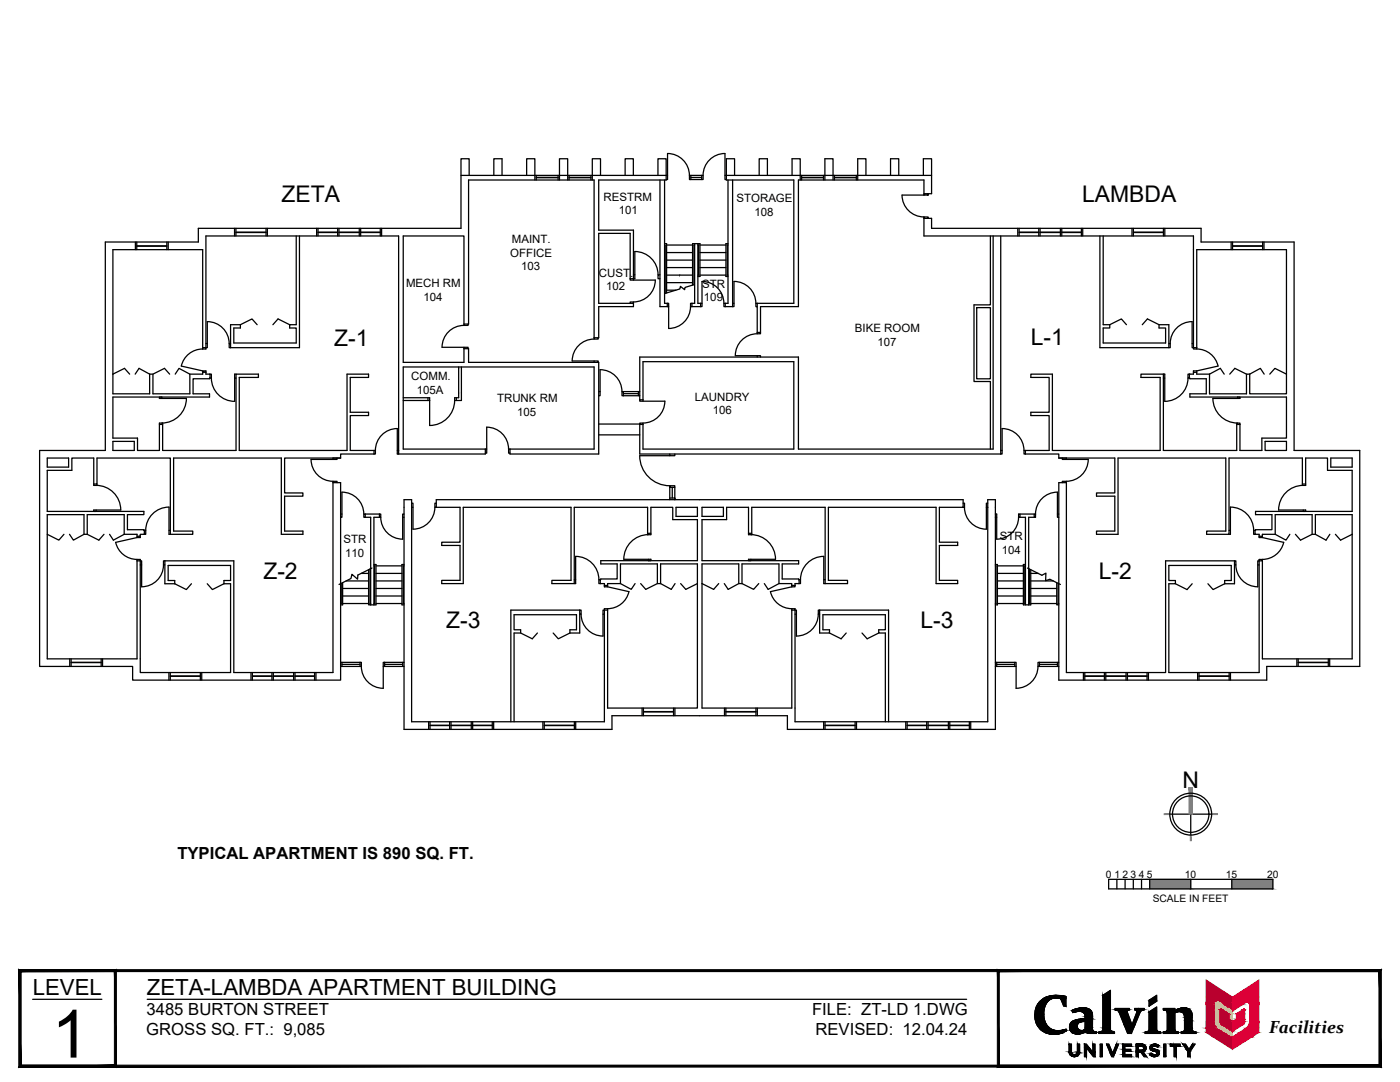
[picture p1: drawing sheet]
<svg xmlns="http://www.w3.org/2000/svg" width="279mm" height="216mm" viewBox="0 0 279 216" stroke-linecap="round" stroke-linejoin="round" font-family="sans-serif">
<defs><g id="words">
<text font-size="13.3" x="10.3" y="211">1</text>
<g font-size="4.6">
<text x="56.2" y="40.4">ZETA</text>
<text x="216" y="40.4">LAMBDA</text>
<text x="66.7" y="69">Z-1</text>
<text x="205.7" y="68.9">L-1</text>
<text x="52.6" y="115.6">Z-2</text>
<text x="219.3" y="115.6">L-2</text>
<text x="89" y="125.2">Z-3</text>
<text x="183.7" y="125.2">L-3</text>
<text x="236" y="157.1">N</text>
</g>
<g font-size="4.4">
<text x="6.5" y="198.5">LEVEL</text>
<text x="29.3" y="198.5">ZETA-LAMBDA APARTMENT BUILDING</text>
</g>
<text font-size="3.5" x="253.3" y="206.2">Facilities</text>
<g font-size="3.3">
<text x="35.4" y="171.5">TYPICAL APARTMENT IS 890 SQ. FT.</text>
<text x="29.2" y="202.5">3485 BURTON STREET</text>
<text x="162.1" y="202.5">FILE: ZT-LD 1.DWG</text>
<text x="29.2" y="206.6">GROSS SQ. FT.: 9,085</text>
<text x="162.8" y="206.6">REVISED: 12.04.24</text>
</g>
<g font-size="2.3">
<text x="120.5" y="40">RESTRM</text>
<text x="147" y="40.3">STORAGE</text>
<text x="123.5" y="42.8">101</text>
<text x="150.6" y="43">108</text>
<text x="101.8" y="51.2">OFFICE</text>
<text x="102.2" y="48.5">MAINT.</text>
<text x="104" y="54">103</text>
<text x="81" y="57.3">MECH RM</text>
<text x="119.5" y="55.2">CUST.</text>
<text x="120.9" y="57.9">102</text>
<text x="140.1" y="57.4">STR</text>
<text x="84.5" y="60">104</text>
<text x="140.5" y="60.1">109</text>
<text x="170.6" y="66.2">BIKE ROOM</text>
<text x="175.1" y="69">107</text>
<text x="82.1" y="75.9">COMM.</text>
<text x="83.2" y="78.6">105A</text>
<text x="99.2" y="80.3">TRUNK RM</text>
<text x="103.2" y="83">105</text>
<text x="138.7" y="79.9">LAUNDRY</text>
<text x="142.2" y="82.7">106</text>
<text x="199.6" y="107.7">STR</text>
<text x="68.5" y="108.4">STR</text>
<text x="68.9" y="111.1">110</text>
<text x="199.9" y="110.5">104</text>
</g>
<g font-size="2">
<text x="220.7" y="175.1">0</text>
<text x="222.4" y="175.1">1</text>
<text x="224" y="175.1">2</text>
<text x="225.6" y="175.1">3</text>
<text x="227.3" y="175.1">4</text>
<text x="228.9" y="175.1">5</text>
<text x="230" y="179.9">SCALE IN FEET</text>
<text x="236.4" y="175.1">10</text>
<text x="244.6" y="175.1">15</text>
<text x="252.9" y="175.1">20</text>
</g>
</g></defs>
<!-- layer: 0 -->
<g fill="none" stroke="#000" stroke-width=".25">
<path d="M221.3 175.5h32.7v1.9h-32.7zM222.9 175.5v1.9M224.5 175.5v1.9M226.2 175.5v1.9M227.8 175.5v1.9M229.4 175.5v1.9M233.5 162.5h8.3M237.6 162.5v4.1M237.6 175.5v1.9M245.8 175.5v1.9"/>
<circle cx="237.6" cy="162.4" r="4.2"/>
<circle cx="237.6" cy="162.4" r="3.6"/>
</g>
<g fill="#808080" stroke="#808080" stroke-width=".2">
<path d="M237.3 157.2v5.3h.7zM237.3 157.2h.7v5.3z"/>
<path d="M241.8 162.4v.1l1.1-.1zM241.8 162.5l1.1-.1v.1z"/>
<path d="M237.6 166.6l.1 1.2v-1.2zM237.6 166.6l.1 1.2h-.1z"/>
<path d="M232.3 162.5h1.2v-.1zM232.3 162.4h1.2l-1.2 .1z"/>
<path d="M245.8 175.5l8.2 1.9v-1.9zM245.8 175.5l8.2 1.9h-8.2z"/>
<path d="M229.4 175.5l8.2 1.9v-1.9zM229.4 175.5l8.2 1.9h-8.2z"/>
</g>
<!-- layer: A-WALL-FULL -->
<g fill="none" stroke="#000" stroke-width=".25">
<path d="M92 35h41.2M93.6 35v-3.3h-1.6v13.9h-52.4v2.7h-18.6v41.6h-13.1v43.1h18.6v2.7h41.5v-39.4h-1.5M98.6 35v-3.3h1.6v3.3M105.1 35v-3.3h1.6v4.2M107 35v.9M107 35.5h4.4M107 35.4h4.4M111.4 35v.9M111.7 35.9v-4.2h1.6v4.2M113.6 35v.9M113.6 35.5h4.3M113.6 35.4h4.3"/>
<path d="M117.9 35v.9M119.8 35v-3.3h-1.6v4.2M124.8 35v-3.3h1.6v3.3M131.3 35v-3.3h1.6v4.2h-13.4v10h6.9v10M131.7 35.9v25.3h1.7M132.6 35.9v24.6h.6M137.6 35a4.3 4.3 0 0 0-4.4-4.4v5.2h-.3M137.9 35h2.1v.8h-2.1zM137.9 35h-.3v.8h.3M137.9 35.4h2.1M140 35h.3v.8h-.3M140.3 35a4.3 4.3 0 0 1 4.4-4.4v5.2h.3"/>
<path d="M144.7 35h41.2M145.3 35.9v24.6h-.6M146.2 35.9v25.3M146.6 35v-3.3h-1.6v4.2h13.4v24.6h-7.3M151.5 35v-3.3h1.7v3.3M158.1 35v-3.3h1.6v4.2M160 35.5h4.3M160 35.4h4.3M160 35v.9M164.3 35v.9M164.6 35.9v-4.2h1.7v4.2M166.5 35.5h4.4"/>
<path d="M166.5 35.4h4.4M166.5 35v.9M170.9 35v.9M172.8 35v-3.3h-1.6v4.2M177.7 35v-3.3h1.7v3.3M184.3 35v-3.3h1.6v7h-.7M184.4 38.7h.8v.2h-.8zM27 48.3v1.5M27.3 49.1h6M27.3 48.3v1.5M33.3 48.3v1.5M33.6 48.3v1.5"/>
<path d="M46.8 45.6v1.5M47.1 46.4h6M47.1 46.3h6M47.1 45.6v1.5M53.1 45.6v1.5M53.4 45.6v1.5M59.1 47.1v17.7h-1.3v.6h1.3v3h-12.4v-3h1.3v-.6M59.8 47.1v22.3h-13.8M63.2 45.6v1.5M63.5 46.4h3.9M63.5 46.3h3.9M63.5 45.6v1.5"/>
<path d="M67.4 45.6v1.5M67.6 46.4h4.1M67.6 46.3h4.1M67.6 45.6v1.5M71.7 45.6v1.5M72 46.4h3.9M72 46.3h3.9M72 45.6v1.5M75.9 45.6v1.5M76.2 45.6v1.5M125.8 55.6v.3h5a4.4 4.4 0 0 1-4.4 4.4M125.8 55.6v-9h-6.3v13.9h6.9"/>
<path d="M126.4 54.8h.3M131.3 54.8a4.6 4.6 0 0 0-4.6-4.6v5.4h-.9M131.7 54.8h-.4v.8h.4M132.6 48.9h.2v9.6M132.6 48.6h.4v9.9M133 48.9h5.2M133 50.4h5.2M133 51.9h5.2M133 53.4h5.2M133 54.9h5.2M133 56.4h5.2M133 57.9h1.9"/>
<path d="M138.6 56.8l-1.9 .6-.1 .4-.8-.7-.1 .6-3 .9M138.6 48.6v11.9h-.5M138.6 48.9h-.1v7.9M139.3 48.6v11.9h.8M139.3 55.2h.4v-6.6h-1.5v8.3M139.3 48.9h.1v6h-.1M139.7 48.9h5.2M139.7 50.4h5.2M139.7 51.9h5.2M139.7 53.4h5.2M139.7 54.9h5.2M145.3 48.6h-.4v6.6h.4"/>
<path d="M145.3 48.9h-.1v6h.1M185.2 43.6h-.8v-.3h.8v.3h.7v2h53.8v2.7h18.6v41.6h13.1v43.1h-18.6v2.7h-41.5v-39.4h1.5M197.7 47.1v13.7h-3.3v15.3h3.3v13.5M198.2 47.1v42.5h-38.9v-18.4h-31.6v8.6M199.7 47.1v43.5M203.1 45.6v1.5M203.4 46.4h3.9M203.4 46.3h3.9M203.4 45.6v1.5M207.3 45.6v1.5M207.6 46.4h4M207.6 46.3h4"/>
<path d="M207.6 45.6v1.5M211.6 45.6v1.5M211.9 46.4h3.9M211.9 46.3h3.9M211.9 45.6v1.5M215.8 45.6v1.5M216.1 45.6v1.5M219.5 47.1v22.3h13.8v-4.6h-2l-2.3-1.2-1 1.2M220.2 47.1v17.7h1.3l2.3-1.2 1 1.2M225.9 45.6v1.5M226.2 46.4h6M226.2 46.3h6"/>
<path d="M226.2 45.6v1.5M232.2 45.6v1.5M232.5 45.6v1.5M245.7 48.3v1.5M246 49.1h6M246 48.3v1.5M252 48.3v1.5M252.3 48.3v1.5M22.5 74.7l2.3-1.2 1.1 1.2M27 74.7l.7-1.2 2.2 1.2M29.9 74.7h.6l2.3-1.2 1.1 1.2M30.5 74.7v3.9h7.4v-3.9l-2.2-1.2-.7 1.2"/>
<path d="M32.3 79.5v-.3h-.5v.3h5.4a4.9 4.9 0 0 1-4.9 4.9M40.4 69.6a4.4 4.4 0 0 0-4.2 3.4l4.2 1M40.4 69.4h.7v.2h-.7zM40.4 69.4v-19.6h-17.9v28.8h7.4v-3.9M40.4 74.3v.4h-2.5M41.1 74.3h-.7v-.3h.7v.7h.8l-.1 .9h-3.3v3h3.3v.6h-19.3v8.2h4.9v2.5h4.4v-5.2M41.1 68.5h.3M41.9 74.7h.3v.7h-.3M45.7 68.5a4.4 4.4 0 0 0-4.3-4.3v5.2h-.3v-22.3h38.5v43.5M46 68.5h-.3v.9h.3M46.8 75.4h.3M47.1 74.7h-.3v5.4a4.6 4.6 0 0 1-4.6-4.7"/>
<path d="M48 64.8l2.3-1.2 1 1.2M48 64.8h-2v4.6M54.5 64.8l1-1.2 2.3 1.2M80.5 79.9h5.2M80.5 79.4h5.2v5.5M85.4 79.4v.5M90.7 79.9a5 5 0 0 1-5 5M91.1 79.4v.5M91.5 73.2v6.2h-.8v.5M92.1 73.2v6.7h-1.4M92.6 64.9a4.4 4.4 0 0 0-4.4 4.4h5.2v.3M92.6 64.7v-17.6h-12.1v25.2h12.1v-3"/>
<path d="M92.6 64.7v.2h.8v-.2M92.6 69.6h.9v2.7h26v18.3h-17.7v-1M92.6 64.7h.9v-28.8h25.1v31.5M118.6 67.7a4.4 4.4 0 0 0-4.4 4.3h5.2v.3M118.6 67.4v.3h.8v-.3M118.6 72v.3M119.5 78.1h.3M119.8 73.8a4.4 4.4 0 0 1 4.3 4.3M119.8 73.8v5.2h-.3M124.4 78.1h-.3v.9h.3M124.4 79h3.3M124.4 78.5h3"/>
<path d="M125.8 60.5v-.2h.6v.2M126.4 60.5v.7h-6.9v6.2h-.9M127.4 78.1v.9M127.7 79.8v.3h5M127.7 78.1h-3.3v.9M127.7 79.8h.6M133.2 60.5h.2v5a4.4 4.4 0 0 0 4.4-4.3M133.2 60.5v.7M138.1 60.5h-.3v.7h.3M138.1 61.2h1.7M138.1 60.5v.7M139.8 60.5v.7"/>
<path d="M144.5 60.5a4.3 4.3 0 0 0-4.4-4.3v5h-.3M144.7 60.5h-.2v.7h.2M144.7 61.2h1.5M144.7 60.5v.7M146.2 60.5h.3M150.8 60.5a4.3 4.3 0 0 0-4.3-4.3v5h-.3M151.1 66.6a4.3 4.3 0 0 0-4.3 4.4h5v.2M151.1 60.5h-.2v.7h.2v5.1M151.1 66.3h.7v-5.1h7.5v-25.3h25.1v3h-4.4a4.3 4.3 0 0 0 4.4 4.4v3.8h53.8v22.3M151.1 66.3v.3h.7v-.3M151.1 60.5v.7M151.1 71v.2"/>
<path d="M194.9 61.4h2.8v14.2h-2.8zM221.5 64.8v.6h-1.3v3h12.4v-3h-1.3v-.6M232.2 74.7v15.2h14.6v-5.2h.7M232.2 74.7h-4.5v.6h3.8v14.6h-21.5v-15.2h-4.3v.6h3.7v7h-3.7v.6h3.7v7h-4.8M232.2 74.7h.3v5.4a4.6 4.6 0 0 0 4.6-4.7M232.2 75.4h.3M233.3 68.5h.2v.9h-.2M233.5 68.5a4.4 4.4 0 0 1 4.4-4.3v5.2h.3M237.4 75.4l.1 .2h3.2v3h-3.2v.6h19.2v8.2h-4.9v2.5h-4.3v-5.2M237.4 74.7h.8v-.4h.6v.4h2.6M237.4 74.7h-.3v.7h.3M237.4 74.7v.7"/>
<path d="M237.9 68.5h.3M238.2 69.4v.2h.6v-.2M238.2 69.4h.6M238.8 69.6a4.4 4.4 0 0 1 4.3 3.4l-4.3 1M238.8 69.4v-19.6h17.9v24.9M238.8 74h-.6v.3M238.8 74v.3M241.4 74.7v3.9h7.4v-3.9h.6M241.4 74.7l2.1-1.2 .8 1.2M245.4 74.7l1-1.2 2.4 1.2M247 79.5v-.3h.5v.3h-5.4a4.9 4.9 0 0 0 4.9 4.9M249.4 74.7l2.1-1.2 .8 1.2"/>
<path d="M249.4 74.7v3.9h7.3v-3.9M253.4 74.7l1-1.2 2.3 1.2M9.4 91.4h4.3v1.8h-4.3zM18.7 96.6h.7v-5.2h14.6v15.2M19.2 96.8a4.9 4.9 0 0 1 4.9 5h-5.4v.2M19.4 96.6v.3h-.7v-5.5h-4.4v2.5h-4.9v8.1h19.3v.7h-3.3v3h3.3l.1 .9h-.8v.4h-.7v.3h.7v-.3M22.5 88.1h4.3v1.8h-4.3zM31.8 84.4h.7v.3h-.7zM32.5 84.7v5.2h14.6v-15.2h4.5v.6h-3.8v14.6h21.5v-15.2h4.3v.6h-3.7v7h3.7v.6h-3.7v7h4.7M66.5 96.3v-.3h.8v.3M66.5 96.3v37.9h-19.8v-22.3h-13.8M67.3 91.4v.3h-5.2a4.4 4.4 0 0 0 4.3 4.3"/>
<path d="M68 91.4h-11.2v7h3.7v.6h-3.7v7h3.7v.6h-4.4v-15.2h-21.5v14.6h3.9v.6h-4.5M68 91.4h-1.5v.3M74.6 90.6h-6.6v.8M74.6 89.9h.3v.7h-.3M74.6 89.9v.7M79.3 89.9h.3M96.9 89.6v1h-17.6v-5.1a4.4 4.4 0 0 0-4.4 4.4M97.1 89.6h-16.6v-16.4h38.1v16.4h-16.8M101.5 89.6a4.4 4.4 0 0 0-4.4-4.4v5.2h-.2M101.8 89.6h-.3v.8h.3M119.5 84.6h8.2M119.5 86.8h8.2"/>
<path d="M127.7 90.9a6 6 0 0 0 6 6M127.7 84.7v5.9h72M127.7 84.7v-.3h.6v.3M127.7 84.7h.6M127.7 90.9h6M128.3 80.1v-7.9h30.1v17.4h-30.1v-4.9M132.7 80a4.4 4.4 0 0 1-4.4 4.4M133.7 90.6v.3h1v-.3M133.7 97.3v-.4h1v.4h-1v2.4M134.2 97.3v2.1M134.7 97.3v2.4v-.3h-1M199.7 89.9h.3"/>
<path d="M204.4 89.9a4.4 4.4 0 0 0-4.4-4.4v5.1h-.3M204.6 90.6h6.7v.8h11.2v7h-3.7v.6h3.7v7h-3.7v.6h4.3v-15.2h21.5v14.6h-3.8v.6h4.5v-15.2h14.6v5.2M204.6 89.9h-.2v.7h.2M204.6 89.9v.7M212 91.4v.3h5.2a4.4 4.4 0 0 1-4.4 4.3M212 96.3v-.3h.8v.3M212.8 96.3v37.9h19.8v-22.3h13.8M212.8 91.4v.3M246.8 84.7v-.3h.7v.3M252.5 88.1h4.2v1.8h-4.2zM259.9 96.6h.7v.3h-.7zM260.1 96.8a4.9 4.9 0 0 0-4.9 5h5.4v.2h-.5v-.2"/>
<path d="M260.6 96.6v-5.2h4.3v2.5h5v8.1h-19.3v.7h3.2v3h-3.2l-.1 .9h.8v.7h.6v-.3h-.6M265.6 91.4h4.3v1.8h-4.3zM9.4 106.6l2.3 1.2 1.1-1.2M13.9 106.6l.7 1.2 2.2-1.2M16.8 106.6v-3.9h-7.4v28.8h17.9v-19.6M16.8 106.6h.6M17.4 106.6v-3.9h7.4v3.9M17.4 106.6l2.3 1.2 1.1-1.2M19.2 101.8v.2M21.9 106.6l.7 1.2 2.2-1.2M24.8 106.6h2.5v.4M27.3 111.9v-.3h.7v22.6h18v-17.7h-1.3"/>
<path d="M27.3 107.3l-4.2 .9a4.4 4.4 0 0 0 4.2 3.4M27.3 111.9h1v5.2M28 112.7h.3M28.8 105.8h.3v.8h-.3M29.1 105.8a4.6 4.6 0 0 1 4.6-4.6v5.4h.3M32.6 112.7a4.4 4.4 0 0 1-4.3 4.4M32.9 111.9h-.3v.8h.3M32.9 111.9v4.6h2M33.7 105.8h.3M34.9 116.5l2.3 1.1 1-1.1M34.9 116.5v-.7h-1.3v-3h12.4v3h-1.3v.7M41.4 116.5l1 1.1 2.3-1.1"/>
<path d="M68 102.6h.2M68.1 116.4v4h-.1M68.4 116.3v4.4h-.4M68.4 118.9h5.2M68.4 117.4h5.2M69.1 115.9h4.5M72.1 114.4h1.5M72.6 102.6a4.4 4.4 0 0 0-4.4-4.4v5h-.2M72.9 102.6h-.3v.6h.3M72.9 103.2h1.1v17.5M72.9 102.6h2.8M72.9 102.6v.6"/>
<path d="M73.6 113.7v7h.4M73.8 113.5v6.9h.2M74.2 113.3l-2.8 1.4v.9l-1.2-1-.2 .8-2.3 1.2M74.6 112.6h.4v8.1h-1M74.6 112.9h.2v7.5h-.2M75 118.9h5.2M75 117.4h5.2M75 115.9h5.2M75 114.4h5.2M75 112.9h5.2M75.7 102.6h.3v.6h-.3M75.7 103.2h-1.1v17.5"/>
<path d="M75.7 102.6v.6M80.4 103.2h.2M80.6 102.6h-.2v5a4.4 4.4 0 0 1-4.4-4.4M80.6 112.6h-.4v8.1h.4M80.6 112.9h-.1v7.5h.1M82.1 100.4h.3v5.2a4.4 4.4 0 0 0 4.4-4.4M82.1 101.2h.3M87.1 101.2h4.7v7h-3.6v.6h3.6v7h-3.6v.6h4.3v-15.2h21.5v14.6h-3.9v.6h4.5v-15.2h14.6v5.2M87.1 101.2v-1.5h105.1v1.5h-4.7v7h3.6v.6h-3.6v7h3.6v.6h-4.3v-15.2h-21.5v14.6h3.8v.6h-4.7v-5.4a4.6 4.6 0 0 0-4.6 4.7M87.1 100.4h-.3v.8h.3M114.6 115.7h.3M114.9 111a4.6 4.6 0 0 1 4.6 4.7"/>
<path d="M114.9 111v5.4h-.3M119.8 115.7h-.3v.7h.3M121.3 117.1l4.2 .9a4.4 4.4 0 0 1-4.2 3.5M123.8 116.4h-2.5v.4M126.7 116.4l-.7 1.2-2.2-1.2v-3.9h7.4v3.9M127.9 116.4l1 1.2 2.3-1.2h.6M129.2 106.4h.7v.3h-.7zM129.4 106.7a4.9 4.9 0 0 0-4.9 4.9h5.4v.3h-.5v-.3M129.9 106.4v-5.2h4.4v2.5h4.9v8.2h-19.3v.6h3.3v3h-3.3l-.1 .9h.8v.7h.7v-.3h-.7M131.8 116.4v-3.9h7.4v3.9M131.8 116.4l2.2 1.2 .7-1.2M134.9 101.2h4.3v1.8h-4.3z"/>
<path d="M135.8 116.4l1.1 1.2 2.3-1.2M139.2 116.4v24.9h-17.9v-19.6M140.1 101.2h4.3v1.8h-4.3zM140.1 116.4l2.3 1.2 1-1.2M144.5 116.4l.8 1.2 2.1-1.2M148.1 116.4h-.7v-3.9h-7.3v28.8h17.9v-19.8h.7v.2h-.7M148.1 116.4v-3.9h7.4v3.9h2.5v.4M148.1 116.4l2.3 1.2 1-1.2M149.4 106.4v-5.2h-4.4v2.5h-4.9v8.2h19.3v.6h-3.3v3h3.3l.1 .9h-.8v.4M149.4 106.4h.6v.3h-.6zM149.9 106.7a4.9 4.9 0 0 1 4.9 4.9h-5.4v.3h.5v-.3M150 106.4v-5.2h14.7v15.2"/>
<path d="M152.5 116.4l.8 1.2 2.2-1.2M158 117.1l-4.2 .9a4.4 4.4 0 0 0 4.2 3.5M158 116.8v.3M158 116.8h.7M158.7 116.8v.3h-.7M159.5 115.7h.3v.7h-.3M164.4 115.7h.3M192.2 100.4h.3v.8h-.3M196.9 101.2h.2M197.1 100.4h-.2v5.2a4.4 4.4 0 0 1-4.4-4.4M198.6 102.6h.3v5a4.4 4.4 0 0 0 4.4-4.4M198.6 112.6h.5v8.1h-.5"/>
<path d="M198.6 103.2h.3M198.6 112.9h.2v7.5h-.2M199.1 118.9h5.1M199.1 117.4h5.1M199.1 115.9h5.1M199.1 114.4h5.1M199.1 112.9h5.1M203.3 102.6h.3v.6h-.3zM203.6 103.2h1v17.5M203.6 102.6h2.8M204.6 112.6h-.4v8.1h1.1M204.6 112.9h-.1v7.5h.1"/>
<path d="M205.1 113.3l2.8 1.5 .8-.4v1.5l.8-.3 2.1 1M205.4 113.5v6.9h-.1M205.7 113.7v7h-.4M205.7 118.9h5.2M205.7 117.4h5.2M205.7 115.9h4.5M205.7 114.4h1.5M206.4 102.6h.3v.6h-.3zM206.4 103.2h-1.1v17.5M206.7 102.6a4.4 4.4 0 0 1 4.3-4.4v5h.3M210.9 116.3v4.4h.4M211 102.6h.3"/>
<path d="M211.2 116.4v4h.1M234.6 116.5l2.3 1.1 1-1.1M241.1 116.5l1 1.1 2.3-1.1M245.3 105.8h.3M246.4 111.9h.2v.8h-.2M246.4 111.9v4.6h-2M246.6 112.7a4.4 4.4 0 0 0 4.4 4.4v-5.2h.3v22.3h-18v-17.7h1.3v-.7h-1.3v-3h12.4v3h-1.3v.7M250.2 105.8a4.6 4.6 0 0 0-4.6-4.6v5.4h-.3M250.5 105.8h-.3v.8h.3M251 112.7h.3M251.3 111.6h.6v.3h-.6zM251.9 107.3l4.3 .9a4.4 4.4 0 0 1-4.3 3.4"/>
<path d="M254.5 106.6h-2.6v.4M257.4 106.6l-.8 1.2-2.1-1.2v-3.9h7.4v3.9M258.5 106.6l1 1.2 2.4-1.2h.6M262.5 106.6v-3.9h7.4v28.8h-18v-19.6M262.5 106.6l2.1 1.2 .8-1.2M266.5 106.6l1 1.2 2.4-1.2M13.9 131.5v1.5M14.2 132.2h6M14.2 131.5v1.5M20.2 131.5v1.5M20.5 131.5v1.5M33.7 134.2v1.5"/>
<path d="M34 134.2v1.5M34 134.9h6M40 134.2v1.5M40.3 134.2v1.5M50.1 134.2v1.5M50.4 134.2v1.5M50.4 134.9h3.9M54.3 134.2v1.5M54.5 134.9h4.1M54.5 134.2v1.5M58.6 134.2v1.5M58.9 134.9h3.9"/>
<path d="M58.9 134.2v1.5M62.8 134.2v1.5M63.1 134.2v1.5M68 133h3.9M68 132.2h3.9M68.2 132.2v.8M68.2 132.6h3.7M68.4 120.4h5.2M71.9 132.2h.2v.8h-.2M71.9 132.2v.8M75 120.4h5.2M76.5 133h4.1"/>
<path d="M76.8 132.2h-.3v5.2a4.4 4.4 0 0 1-4.4-4.4M76.8 132.2h3.8M76.8 132.2v.8M76.8 132.6h3.6M80.4 132.2v.8M103.9 126.3l2.3 1.2 1.1-1.2M110.4 126.3l1 1.2 2.3-1.2M113.7 126.3v-.6h1.4v-3h-12.5v3h1.3v.6h-1.3v17.7M115.7 121.7h.3v.9h-.3M115.7 121.7h-13.8v22.3M115.7 121.7v4.6h-2M116 122.5a4.4 4.4 0 0 0 4.3 4.4v-5.2h.3v22.3h-38.5v-44.3h-1.5v45.8h41.5v-2.7h35v2.7h41.5v-45.8h-1.5v44.3h-38.4v-22.3h.2v5.2a4.4 4.4 0 0 0 4.4-4.4"/>
<path d="M120.3 122.6h.3M120.6 121.5h.7v.2h-.7zM158.7 122.6h.2M163.6 121.7v4.6h1.9v-.6h-1.3v-3h12.5v3h-1.3v.6h1.3v17.7M163.6 121.7h-.3v.9h.3M163.6 121.7h13.7v22.3M165.5 126.3l2.4 1.2 1-1.2M172 126.3l1.1 1.2 2.3-1.2M198.6 132.2h3.9v.8M198.6 133h4.2M198.9 132.6h3.6M198.9 132.2v.8"/>
<path d="M199.1 120.4h5.1M202.5 132.2h.3v5.2a4.4 4.4 0 0 0 4.3-4.4M205.7 120.4h5.2M207.4 132.2h-.2v.8h.2M207.4 133h3.9M207.4 132.2h3.9M207.4 132.6h3.6M207.4 132.2v.8M211 132.2v.8M216.2 134.2v1.5M216.5 134.9h3.9M216.5 134.2v1.5"/>
<path d="M220.4 134.2v1.5M220.7 134.9h4M220.7 134.2v1.5M224.7 134.2v1.5M225 134.9h3.9M225 134.2v1.5M228.9 134.2v1.5M229.2 134.2v1.5M239 134.2v1.5M239.3 134.9h6M239.3 134.2v1.5M245.3 134.2v1.5"/>
<path d="M245.6 134.2v1.5M258.8 131.5v1.5M259.1 132.2h6M259.1 131.5v1.5M265.1 131.5v1.5M265.4 131.5v1.5M85.5 144v1.5M85.8 144.7h3.9M85.8 144.8h3.9M85.8 144v1.5M89.7 144v1.5M90 144.7h4.1"/>
<path d="M90 144.8h4.1M90 144v1.5M94.1 144v1.5M94.3 144.7h3.9M94.3 144.8h3.9M94.3 144v1.5M98.2 144v1.5M98.5 144v1.5M108.3 144v1.5M108.6 144.7h6M108.6 144.8h6M108.6 144v1.5"/>
<path d="M114.6 144v1.5M114.9 144v1.5M128.1 141.3v1.5M128.4 142h6M128.4 141.3v1.5M134.4 141.3v1.5M134.7 141.3v1.5M144.6 141.3v1.5M144.9 142h6M144.9 141.3v1.5M150.9 141.3v1.5M151.1 141.3v1.5"/>
<path d="M164.4 144v1.5M164.7 144.7h6M164.7 144.8h6M164.7 144v1.5M170.7 144v1.5M170.9 144v1.5M180.8 144v1.5M181 144.7h3.9M181 144.8h3.9M181 144v1.5M184.9 144v1.5M185.2 144.7h4.1"/>
<path d="M185.2 144.8h4.1M185.2 144v1.5M189.3 144v1.5M189.5 144.7h4M189.5 144.8h4M189.5 144v1.5M193.5 144v1.5M193.7 144v1.5"/>
</g>
<!-- layer: A-TITL -->
<g fill="#000" stroke="#000" stroke-width=".2">
<path d="M210.5 198.6h.3zM220.1 198.6l1.5-1v1zM229.3 199.6h1.5v.2zM229.3 199.6l1.5-1v1zM210 206.4h.8zM212.5 205.5h.3zM214.1 202h.2zM214.2 210.8h.5zM214.8 210.4h.5zM214.9 206.3h.5zM216 201.9h1.9zM216 201.1h.4z"/>
<path d="M216.7 206h2.1zM220 205.7h1.7zM220.1 205.6h1.5zM229.2 205.8h1.7zM229.2 205.7h1.7zM230.3 208.4h.4zM230.8 210h.5zM229.3 201.9l1.5-1v1zM234.5 201.7h3.1zM236.2 201.1h.3z"/>
<path d="M207.5 199.9l1.5 .1 .1-.1zM207.5 199.9l1.5 .1h-1.6z"/>
<path d="M207.6 199.8h1.5zM207.5 199.9h1.6z"/>
<path d="M207.7 199.7l1.4 .1 .2-.1zM207.7 199.7l1.4 .1h-1.5z"/>
<path d="M207.8 199.6h1.5zM207.7 199.7h1.6z"/>
<path d="M208 199.5l1.3 .1 .2-.1zM207.8 199.6l.2-.1 1.3 .1z"/>
<path d="M208 199.4h1.6zM208 199.5h1.5z"/>
<path d="M208.1 199.3h1.7zM208 199.4h1.6z"/>
<path d="M208.3 199.2l1.5 .1 .2-.1zM208.1 199.3l.2-.1 1.5 .1z"/>
<path d="M208.3 199.2h1.8zM208.3 199.2h1.7z"/>
<path d="M208.4 199.2h1.9zM208.3 199.2h1.8z"/>
<path d="M208.5 199.1h2zM208.4 199.2h1.9z"/>
<path d="M208.5 199.1h2.3zM208.5 199.1h2.3z"/>
<path d="M208.5 199.1h2.3zM208.5 199.1h2z"/>
<path d="M210.8 199.1h1.9zM210.8 199.1h1.9z"/>
<path d="M210.5 198.6h.8zM210.2 198.6h1.1z"/>
<path d="M210.2 198.6h1.1zM210.2 198.6h1.1z"/>
<path d="M210.2 198.6l1.5 .1zM210 198.7h1.7z"/>
<path d="M210 198.7h1.8zM209.9 198.7h1.9z"/>
<path d="M209.9 198.7h2.3zM209.6 198.7h2.6z"/>
<path d="M209.6 198.7l2.8 .1zM209.5 198.8h2.9z"/>
<path d="M209.5 198.8h3.2zM209.2 198.8h3.5z"/>
<path d="M209.2 198.8l3.5 .1zM209.1 198.9h3.6z"/>
<path d="M209.1 198.9h3.6zM209.1 198.9h3.6z"/>
<path d="M209.1 198.9l3.6 .1zM208.8 199h3.9z"/>
<path d="M208.8 199l3.9 .1v-.1zM208.6 199.1l.2-.1 3.9 .1z"/>
<path d="M208.6 199.1h4.1zM208.5 199.1h4.2z"/>
<path d="M210.8 199.1l1.9 .1zM210.8 199.1l1.9 .1z"/>
<path d="M211.1 199.2h1.6zM211.1 199.2h1.6z"/>
<path d="M211.4 199.2l1.3 .1zM211.4 199.2l1.3 .1z"/>
<path d="M211.7 199.3l1 1.5v-1.5zM211.7 199.3l1 1.5h-.4z"/>
<path d="M220.1 198.6l1.5 6.3v-6.3zM220.1 198.6l1.5 6.3h-1.5z"/>
<path d="M229.3 199.6v.2h1.5zM229.3 199.8h1.5l-1.5 1z"/>
<path d="M3.8 212.9l271.4-.4h-271zM3.8 212.9l271.4-.4 .4 .4zM275.2 193.9v18.6l.4 .4zM275.2 193.9l.4-.4v19.4zM4.2 193.9h271l.4-.4zM3.8 193.5h271.8l-271.4 .4zM3.8 193.5l.4 19v-18.6zM3.8 193.5l.4 19-.4 .4z"/>
<path d="M3.8 212.9l19-.4h-18.6zM3.8 212.9l19-.4 .4 .4zM22.8 193.9v18.6l.4 .4zM22.8 193.9l.4-.4v19.4zM4.2 193.9h18.6l.4-.4zM3.8 193.5h19.4l-19 .4zM3.8 193.5l.4 19v-18.6zM3.8 193.5l.4 19-.4 .4z"/>
<path d="M199.4 212.5l-.4 .4 76.2-.4zM199 212.9l76.2-.4 .4 .4zM275.2 193.9v18.6l.4 .4zM275.2 193.9l.4-.4v19.4zM199.4 193.9h75.8l.4-.4zM199 193.5h76.6l-76.2 .4zM199 193.5l.4 19v-18.6zM199 193.5l.4 19-.4 .4z"/>
<path d="M206.6 201.9l1.7 .2v-.2zM206.6 201.9l1.7 .2h-1.7z"/>
<path d="M206.6 202.1l1.7 .2v-.2zM206.6 202.1l1.7 .2h-1.8z"/>
<path d="M206.5 202.3l1.8 .2v-.2zM206.5 202.3l1.8 .2h-1.8z"/>
<path d="M206.5 202.5l1.8 .1v-.1zM206.5 202.5l1.8 .1h-1.8z"/>
<path d="M206.5 202.6l1.8 .3v-.3zM206.5 202.6l1.8 .3h-1.8z"/>
<path d="M206.5 202.9l1.9 .1-.1-.1zM206.5 202.9l1.9 .1h-1.9z"/>
<path d="M206.6 201.7l1.7 .2v-.2zM206.6 201.7l1.7 .2h-1.7z"/>
<path d="M206.5 203l1.9 .2v-.2zM206.5 203l1.9 .2h-1.8z"/>
<path d="M206.6 201.5l1.7 .2 .1-.2zM206.6 201.5l1.7 .2h-1.7z"/>
<path d="M206.7 201.4h1.7zM206.7 201.4l1.7 .1z"/>
<path d="M206.6 203.2l1.8 .2v-.2zM206.6 203.2l1.8 .2h-1.8z"/>
<path d="M206.6 203.4l1.9 .2-.1-.2zM206.6 203.4l1.9 .2h-1.8z"/>
<path d="M206.7 201.2l1.7 .2v-.2zM206.7 201.2l1.7 .2h-1.7z"/>
<path d="M206.8 201.1h1.6zM206.8 201.1l1.6 .1z"/>
<path d="M206.7 203.6l1.8 .2v-.2zM206.7 203.6l1.8 .2h-1.8z"/>
<path d="M206.8 200.9l1.6 .2 .1-.2zM206.8 200.9l1.6 .2h-1.6z"/>
<path d="M206.7 203.8l1.9 .1-.1-.1zM206.7 203.8l1.9 .1h-1.9z"/>
<path d="M206.9 200.8l1.6 .1v-.1zM206.9 200.8l1.6 .1h-1.7z"/>
<path d="M206.7 203.9l2 .2-.1-.2zM206.7 203.9l2 .2h-1.9z"/>
<path d="M207 200.6l1.5 .2 .1-.2zM207 200.6l1.5 .2h-1.6z"/>
<path d="M207 200.5h1.7zM207 200.5l1.6 .1z"/>
<path d="M206.8 204.1l1.9 .1zM206.8 204.1l1.9 .1z"/>
<path d="M206.8 204.2l2 .1-.1-.1zM206.8 204.2l2 .1h-1.9z"/>
<path d="M207.2 200.3l1.5 .2 .1-.2zM207.2 200.3l1.5 .2h-1.7z"/>
<path d="M206.9 204.3l2 .2-.1-.2zM206.9 204.3l2 .2h-1.9z"/>
<path d="M207.2 200.3h1.6zM207.2 200.3h1.6z"/>
<path d="M207 204.5l1.9 .1zM207 204.5l1.9 .1z"/>
<path d="M207 204.6l2.1 .2-.2-.2zM207 204.6l2.1 .2h-2z"/>
<path d="M207.3 200.1l1.5 .2 .1-.2zM207.3 200.1l1.5 .2h-1.6z"/>
<path d="M207.4 200h1.6zM207.4 200l1.5 .1z"/>
<path d="M207.1 204.8h2zM207.1 204.8h2z"/>
<path d="M207.1 204.8l2.2 .2-.2-.2zM207.1 204.8l2.2 .2h-2z"/>
<path d="M207.3 205l2.1 .1zM207.3 205l2.1 .1z"/>
<path d="M207.4 205.1l2.1 .1zM207.4 205.1l2.1 .1z"/>
<path d="M207.4 205.2l2.4 .1-.3-.1zM207.4 205.2l2.4 .1h-2.2z"/>
<path d="M207.6 205.3h2.2zM207.6 205.3h2.2z"/>
<path d="M207.6 205.3l2.4 .2-.2-.2zM207.6 205.3l2.4 .2h-2.3z"/>
<path d="M210 206.4h.7zM210.1 206.4h.6z"/>
<path d="M207.7 205.5h2.6zM207.7 205.5h2.6z"/>
<path d="M207.8 205.5l2.6 .1zM207.8 205.5l2.6 .1z"/>
<path d="M207.9 205.6h2.7zM207.9 205.6h2.7z"/>
<path d="M207.9 205.6l3 .1zM207.9 205.6l3 .1z"/>
<path d="M208 205.7h3.2zM208 205.7h3.2z"/>
<path d="M209.8 206.3h1.3zM209.8 206.3l1 .1z"/>
<path d="M209.6 206.3h1.6zM209.6 206.3h1.5z"/>
<path d="M209.4 206.3h2zM209.4 206.3h1.8z"/>
<path d="M209.2 206.2h2.4zM209.2 206.2l2.2 .1z"/>
<path d="M209.1 206.2h2.6zM209.1 206.2h2.5z"/>
<path d="M208.8 206.1h3.1zM208.8 206.1l2.9 .1z"/>
<path d="M208.8 206.1h3.2zM208.8 206.1h3.1z"/>
<path d="M208.5 206l3.5 .1 .3-.1zM208.5 206l3.5 .1h-3.2z"/>
<path d="M208.2 205.8l4.1 .2 .3-.2zM208.2 205.8l4.1 .2h-3.8zM208.5 206h3.8zM208.5 206h3.8z"/>
<path d="M208.2 205.8h4.4zM208.2 205.8h4.4z"/>
<path d="M212.5 205.5h.3zM212.2 205.5h.6z"/>
<path d="M212.2 205.5l.6 .1zM212 205.6h.8z"/>
<path d="M212 205.6h.8zM211.6 205.6h1.2z"/>
<path d="M211.6 205.6l1.2 .1zM211.2 205.7h1.6z"/>
<path d="M211.2 205.7h1.6zM211.2 205.7h1.6z"/>
<path d="M208 205.7l4.6 .1 .2-.1zM208 205.7l4.6 .1h-4.4z"/>
<path d="M213.4 208.3l.4 1.6v-1.6zM213.4 208.3l.4 1.6h-.4z"/>
<path d="M213.4 209.9h.4zM213.4 209.9h.4z"/>
<path d="M213.4 209.9l.4 .1zM213.4 209.9l.4 .1z"/>
<path d="M213.4 210l.5 .1zM213.4 210l.5 .1z"/>
<path d="M213.4 210.1h.5zM213.4 210.1h.5z"/>
<path d="M213.4 210.1l.6 .1zM213.4 210.1l.6 .1z"/>
<path d="M213.5 210.2l.5 .1zM213.5 210.2l.5 .1z"/>
<path d="M213.5 210.3h.5zM213.5 210.3h.5z"/>
<path d="M213.5 210.3l.6 .1zM213.5 210.3l.6 .1z"/>
<path d="M213.5 210.4h.7zM213.5 210.4h.7z"/>
<path d="M214.2 210.8h.3zM214.3 210.8h.2z"/>
<path d="M213.6 210.4h.7zM213.6 210.4h.7z"/>
<path d="M213.6 210.4l.8 .1zM213.6 210.4l.8 .1z"/>
<path d="M213.6 210.5h.8zM213.6 210.5h.8z"/>
<path d="M214.1 202h.3zM214.1 202h.2z"/>
<path d="M214 201.9h.7zM214 201.9l.4 .1z"/>
<path d="M214.1 210.8h.6zM214.1 210.8h.6z"/>
<path d="M214 210.8h.9zM214 210.8h.7z"/>
<path d="M214.9 206.3h.4zM215 206.3h.3z"/>
<path d="M213.9 210.7h1zM213.9 210.7l1 .1z"/>
<path d="M213.5 204.7h1.5zM213.5 204.7h1.5z"/>
<path d="M213.5 204.7l1.5 .2v-.2zM213.5 204.7l1.5 .2h-1.5zM213.5 204.9h1.5zM213.5 204.9h1.5z"/>
<path d="M213.5 204.9l1.5 .2v-.2zM213.5 204.9l1.5 .2h-1.5z"/>
<path d="M215 210h.5zM215 210h.5z"/>
<path d="M213.5 204.5l1.5 .2v-.2zM213.5 204.5l1.5 .2h-1.5z"/>
<path d="M213.5 204.5h1.5zM213.5 204.5h1.5z"/>
<path d="M213.8 210.7h1.2zM213.8 210.7h1.1z"/>
<path d="M213.5 205.1h1.6zM213.5 205.1h1.6z"/>
<path d="M213.5 205.1l1.6 .1v-.1zM213.5 205.1l1.6 .1h-1.6z"/>
<path d="M214 201.8h1.1zM214 201.8l.7 .1z"/>
<path d="M213.6 204.4h1.5zM213.6 204.4h1.5z"/>
<path d="M213.6 204.4l1.4 .1 .1-.1zM213.6 204.4l1.4 .1h-1.5z"/>
<path d="M213.7 210.6h1.4zM213.7 210.6l1.3 .1z"/>
<path d="M213.5 205.2l1.6 .1zM213.5 205.2l1.6 .1z"/>
<path d="M213.5 205.3h1.7zM213.5 205.3h1.7z"/>
<path d="M213.6 204.3h1.5zM213.6 204.3l1.5 .1h-1.5z"/>
<path d="M213.6 204.2h1.6zM213.6 204.2l1.5 .1z"/>
<path d="M213.5 205.3l1.7 .1zM213.5 205.3l1.7 .1z"/>
<path d="M213.7 210.5h1.5zM213.7 210.5l1.4 .1z"/>
<path d="M213.7 204.2h1.5zM213.7 204.2h1.5z"/>
<path d="M213.5 205.4h1.8zM213.5 205.4h1.8z"/>
<path d="M213.6 210.5h1.6zM213.6 210.5h1.6z"/>
<path d="M214.5 210.4h.7zM214.4 210.5h.8z"/>
<path d="M213.5 205.4l1.8 .1zM213.5 205.4l1.8 .1z"/>
<path d="M214.7 210.4h.6zM214.5 210.4h.7z"/>
<path d="M213.7 204.1h1.6zM213.7 204.1l1.5 .1z"/>
<path d="M214.7 210.4h.6zM214.7 210.4h.6z"/>
<path d="M213.8 204.1h1.5zM213.8 204.1h1.5z"/>
<path d="M213.6 205.5h1.8zM213.6 205.5h1.8z"/>
<path d="M214.8 210.3h.5zM214.8 210.4h.5zM214.7 210.4h.6z"/>
<path d="M213.8 204h1.6zM213.8 204.1h1.5z"/>
<path d="M213.6 205.5h1.8zM213.6 205.5h1.8z"/>
<path d="M214.9 210.2h.5zM214.9 210.2l.4 .1h-.5z"/>
<path d="M214.9 210.2h.5zM214.9 210.2h.5z"/>
<path d="M214 201.8h1.4zM214 201.8h1.1z"/>
<path d="M215 210.1h.4zM215 210.1l.4 .1z"/>
<path d="M213.6 205.5l1.9 .1zM213.6 205.5l1.9 .1z"/>
<path d="M215 208.3l.5 1.6v-1.6zM215 208.3l.5 1.6h-.5z"/>
<path d="M215 209.9l.5 .1v-.1zM215 209.9l.5 .1h-.5z"/>
<path d="M215 210l.4 .1 .1-.1zM215 210l.4 .1h-.4z"/>
<path d="M214.7 206.3h.8zM214.7 206.3h.7z"/>
<path d="M214.7 206.3h.8zM214.7 206.3h.8z"/>
<path d="M213.6 205.6h2.1zM213.6 205.6h2.1z"/>
<path d="M213.9 204h1.7zM213.9 204h1.5h-1.6z"/>
<path d="M213.9 203.9h1.7zM213.9 203.9l1.7 .1z"/>
<path d="M214.5 206.2h1.2zM214.5 206.2l1 .1z"/>
<path d="M213.9 203.9h1.8zM213.9 203.9h1.7z"/>
<path d="M213.6 205.6h2.2zM213.6 205.6h2.2z"/>
<path d="M213.6 205.6h2.3zM213.6 205.6h2.3z"/>
<path d="M214.4 206.2h1.4zM214.4 206.2h1.3z"/>
<path d="M214.3 206.2h1.6zM214.3 206.2h1.5z"/>
<path d="M214 203.9h1.9zM213.9 203.9h1.8z"/>
<path d="M214.2 206.1h1.8zM214.2 206.1l1.7 .1z"/>
<path d="M214.1 206.1h2zM214.1 206.1h1.9z"/>
<path d="M214 206.1h2.2zM214 206.1h2.1z"/>
<path d="M214 203.8h2.2zM214 203.9h1.9z"/>
<path d="M213.9 206h2.4zM213.9 206h2.4z"/>
<path d="M213.9 206h2.4zM213.9 206l2.3 .1z"/>
<path d="M216 201.1h.5zM215.8 201.1h.7z"/>
<path d="M215.8 201.1h.8zM215.7 201.1h.9z"/>
<path d="M213.8 205.9h2.7zM213.8 205.9l2.5 .1z"/>
<path d="M214 203.8h2.6zM214 203.8h2.2z"/>
<path d="M215.7 201.1l1.1 .1zM215.4 201.2h1.4zM215.4 201.2h1.4zM215.4 201.2h1.4z"/>
<path d="M213.7 205.8h2.9zM213.7 205.8l2.8 .1z"/>
<path d="M215.4 201.2h1.6zM215.2 201.2h1.8z"/>
<path d="M216.4 208.3l1 .8-.6-.8zM216.4 208.3l1 .8h-1z"/>
<path d="M216.4 209.1l.4 1.8v-1.8zM216.4 209.1l.4 1.8h-.4z"/>
<path d="M215.2 201.2h1.8zM215.1 201.2h1.9z"/>
<path d="M215.1 201.2l2.1 .1zM214.9 201.3h2.3z"/>
<path d="M214.9 201.3h2.4zM214.7 201.3h2.6z"/>
<path d="M214.7 201.3l2.7 .1zM214.5 201.4h2.9z"/>
<path d="M216.8 209.1l1.3 .9-.7-.9zM216.8 209.1l1.3 .9h-.5z"/>
<path d="M214.5 201.4l3 .1zM214.3 201.5h3.2z"/>
<path d="M214.3 201.5h3.3zM214.2 201.5h3.4z"/>
<path d="M214.2 201.5l3.5 .1zM214 201.6h3.7z"/>
<path d="M214 201.6h3.7zM214 201.6h3.7z"/>
<path d="M214 201.6l3.8 .2-.1-.2zM214 201.6l3.8 .2h-3.8z"/>
<path d="M214 201.8h3.8zM214 201.8h3.8z"/>
<path d="M215.4 201.8h2.4zM215.4 201.8h2.4z"/>
<path d="M215.6 201.8l2.2 .1zM215.6 201.8l2.2 .1z"/>
<path d="M215.9 201.9h2zM215.9 201.9h2zM216 201.9h1.9z"/>
<path d="M216 201.9l1.9 .1zM216 201.9l1.9 .1z"/>
<path d="M216.2 202l1.7 .1zM216.2 202l1.7 .1z"/>
<path d="M216.3 202.1h1.6zM216.3 202.1h1.6z"/>
<path d="M216.3 202.1l1.7 .1-.1-.1zM216.3 202.1l1.7 .1h-1.6z"/>
<path d="M216.4 202.2h1.6zM216.4 202.2h1.6z"/>
<path d="M216.4 202.2l1.6 .1v-.1zM216.4 202.2l1.6 .1h-1.5z"/>
<path d="M216.5 202.3l1.5 .1zM216.5 202.3l1.5 .1z"/>
<path d="M216.5 205.2l1.5 .2v-.2zM216.5 205.2l1.5 .2h-1.5z"/>
<path d="M216.5 202.4l1.5 .1zM216.5 202.4l1.5 .1z"/>
<path d="M216.5 202.5l1.5 .2v-.2zM216.5 202.5l1.5 .2h-1.5z"/>
<path d="M216.5 205l1.5 .2v-.2zM216.5 205l1.5 .2h-1.5z"/>
<path d="M215.8 203.3l2.2 .1zM215.5 203.4h2.5z"/>
<path d="M215.5 203.4h2.5zM215.2 203.4h2.8z"/>
<path d="M215.2 203.4l2.8 .1zM214.9 203.5h3.1z"/>
<path d="M214.9 203.5h3.1zM214.7 203.5h3.3z"/>
<path d="M214.7 203.5l3.3 .1zM214.4 203.6h3.6z"/>
<path d="M214.4 203.6l3.6 .1v-.1zM214.2 203.7l.2-.1 3.6 .1z"/>
<path d="M214.2 203.7l3.8 .1zM214 203.8h4z"/>
<path d="M214 203.8h4zM214 203.8h4z"/>
<path d="M216.6 203.8l1.4 1.2v-1.2zM216.6 203.8l1.4 1.2h-1.5z"/>
<path d="M216.5 205.4h1.5zM216.5 205.4h1.5z"/>
<path d="M216.5 202.7l1.5 .1zM216.5 202.7l1.5 .1z"/>
<path d="M216.6 202.8l1.4 .1v-.1zM216.6 202.8l1.4 .1h-1.4z"/>
<path d="M216.6 202.9l1.4 .4v-.4zM216.6 202.9l1.4 .4h-1.4z"/>
<path d="M216.6 203.3h1.4zM216.2 203.3h1.8z"/>
<path d="M216.2 203.3h1.8zM215.8 203.3h2.2z"/>
<path d="M216.5 205.4l1.5 .1zM216.5 205.5h1.5z"/>
<path d="M216.5 205.5h1.6zM216.4 205.5h1.7z"/>
<path d="M216.4 205.5l1.7 .1zM216.3 205.6h1.8z"/>
<path d="M216.3 205.6h1.8zM216.2 205.6h1.9z"/>
<path d="M216.2 205.6h1.9zM216.1 205.6h2z"/>
<path d="M216.1 205.6h2zM216 205.6h2.1z"/>
<path d="M216 205.6h2.1zM215.9 205.6h2.2z"/>
<path d="M213.6 205.6h4.5zM213.6 205.6h4.5z"/>
<path d="M213.6 205.6l4.6 .1zM213.6 205.6l4.6 .1z"/>
<path d="M213.7 205.7h4.5zM213.7 205.7h4.5z"/>
<path d="M213.7 205.7h4.5zM213.7 205.7h4.5z"/>
<path d="M213.7 205.7l4.6 .1zM213.7 205.7l4.6 .1z"/>
<path d="M216.6 205.8h1.7zM216.6 205.8h1.7z"/>
<path d="M216.6 205.8h1.8zM216.6 205.8h1.8z"/>
<path d="M216.6 205.8l1.9 .1zM216.6 205.8l1.9 .1z"/>
<path d="M216.7 205.9h1.8zM216.7 205.9h1.8z"/>
<path d="M216.7 205.9h1.9zM216.7 205.9h1.9z"/>
<path d="M218.1 208.3l.4 1.7v-1.7zM218.1 208.3l.4 1.7h-.4z"/>
<path d="M217.6 210l.9 .9v-.9zM217.6 210l.9 .9h-.3z"/>
<path d="M216.7 205.9l2.1 .1zM216.7 205.9l2.1 .1zM216.7 206h2.1z"/>
<path d="M216.7 206h2.1zM216.7 206h2.1z"/>
<path d="M216.8 206l2 .1zM216.8 206l2 .1z"/>
<path d="M217 206.1l1.8 .1zM217 206.1l1.8 .1z"/>
<path d="M217.1 206.2h1.7zM217.1 206.2h1.7z"/>
<path d="M217.3 206.2h1.5zM217.3 206.2h1.5z"/>
<path d="M219.6 208.3l.4 2.6v-2.6zM219.6 208.3l.4 2.6h-.4z"/>
<path d="M220.8 208.3l1.2 1.9-.7-1.9zM220.8 208.3l1.2 1.9h-.4z"/>
<path d="M220.1 204.9l1.5 .2v-.2zM220.1 204.9l1.5 .2h-1.5z"/>
<path d="M220.1 205.1l1.5 .5v-.5zM220.1 205.1l1.5 .5h-1.5zM220.1 205.6h1.5zM220.1 205.6h1.5z"/>
<path d="M220.1 205.6h1.5zM220.1 205.6h1.5zM220.1 205.6h1.5z"/>
<path d="M220.1 205.6l1.5 .1zM220.1 205.6l1.5 .1z"/>
<path d="M220.1 205.7h1.5zM220.1 205.7h1.5z"/>
<path d="M220.1 205.7h1.5zM220.1 205.7h1.5zM220.1 205.7h1.5zM220.1 205.7h1.5z"/>
<path d="M220.1 205.7h1.5zM220.1 205.7h1.5z"/>
<path d="M220 205.7h1.7zM220 205.7h1.7z"/>
<path d="M220 205.7h1.7zM220 205.7h1.7zM220 205.7h1.7z"/>
<path d="M220 205.7h1.7zM220 205.7h1.7zM220 205.7h1.7zM220 205.7h1.7z"/>
<path d="M220 205.7l1.7 .1zM220 205.8h1.7z"/>
<path d="M220 205.8h1.7zM220 205.8h1.7z"/>
<path d="M220 205.8h1.7zM220 205.8h1.7z"/>
<path d="M220 205.8h1.8zM220 205.8h1.8z"/>
<path d="M220 205.8l2.4 .2-.6-.2zM219.3 206l.7-.2 2.4 .2z"/>
<path d="M219.3 206l3.1 .2v-.2zM219.3 206l3.1 .2h-3.1z"/>
<path d="M221.6 210.2l.6 .7 .3-.7zM221.6 210.2l.6 .7h-.3z"/>
<path d="M222.8 208.3l-.3 1.9 .7-1.9zM222.8 208.3l-.3 1.9h-.5z"/>
<path d="M224 208.8l.5 .6v-.6zM224 208.8l.5 .6h-.5z"/>
<path d="M224 209.8l.5 .6v-.6zM224 209.8l.5 .6h-.5z"/>
<path d="M223.1 201.6h1.8zM223.1 201.6h1.8z"/>
<path d="M223.1 201.6l1.8 .1zM223.1 201.6l1.8 .1z"/>
<path d="M223.1 201.7h1.8zM223.1 201.7h1.8z"/>
<path d="M223.2 201.7h1.7zM223.2 201.7h1.7z"/>
<path d="M223.2 201.7l1.7 .1zM223.2 201.7l1.7 .1z"/>
<path d="M223 201.6h1.9zM223 201.6h1.9z"/>
<path d="M223.3 201.8h1.6zM223.3 201.8h1.6z"/>
<path d="M223.3 201.8l1.6 .1zM223.3 201.8l1.6 .1z"/>
<path d="M223.3 201.9l2.6 2.6-1-2.6zM223.3 201.9l2.6 2.6h-1.5z"/>
<path d="M222.5 201.2l2.9 .3v-.3zM222.5 201.2l2.9 .3h-2.9z"/>
<path d="M222.5 201.5l2.4 .1 .5-.1zM222.5 201.5l2.4 .1h-1.9z"/>
<path d="M224 209.4l1.7 .4v-.4zM224 209.4l1.7 .4h-1.7z"/>
<path d="M224 208.3l1.8 .5v-.5zM224 208.3l1.8 .5h-1.8z"/>
<path d="M224 210.4l1.8 .5v-.5zM224 210.4l1.8 .5h-1.8z"/>
<path d="M224.4 204.5l1.4 1.7 .7-1.7zM224.4 204.5l1.4 1.7h-.8z"/>
<path d="M226.7 208.8l.5 .8v-.8zM226.7 208.8l.5 .8h-.5z"/>
<path d="M226.7 210l.5 .9v-.9zM226.7 210l.5 .9h-.5z"/>
<path d="M226.9 201.9l-.4 2.6 1.1-2.6zM226.9 201.9l-.4 2.6h-.6z"/>
<path d="M226.9 201.8h.7zM226.9 201.8l.7 .1z"/>
<path d="M227 201.8h.6zM227 201.8h.6z"/>
<path d="M227 201.7h.7zM227 201.7l.6 .1z"/>
<path d="M227 201.7h.7zM227 201.7h.7z"/>
<path d="M227 201.7h.8zM227 201.7h.7z"/>
<path d="M227 201.6h.8zM227 201.6l.8 .1z"/>
<path d="M227 201.6h.8zM227 201.6h.8z"/>
<path d="M226.7 208.3l1.3 .1zM226.7 208.3l1.3 .1z"/>
<path d="M226.7 208.4h1.5zM226.7 208.4h1.5z"/>
<path d="M226.7 209.9l1.5 .1zM226.7 209.9l1.5 .1z"/>
<path d="M226.7 208.4l1.6 .1zM226.7 208.4l1.6 .1z"/>
<path d="M227.7 210l1.1 .9-.6-.9zM227.7 210l1.1 .9h-.5z"/>
<path d="M226.7 209.8h1.6zM226.7 209.8l1.5 .1z"/>
<path d="M226.7 208.5l1.7 .1zM226.7 208.5l1.7 .1z"/>
<path d="M226.4 201.2l2 .3v-.3zM226.4 201.2l2 .3h-2z"/>
<path d="M226.4 201.5l1.4 .1 .6-.1zM226.4 201.5l1.4 .1z"/>
<path d="M226.7 209.8h1.7zM226.7 209.8h1.6z"/>
<path d="M226.7 208.6l1.8 .1zM226.7 208.6l1.8 .1h-1.8z"/>
<path d="M226.7 209.6l1.7 .2 .1-.2zM226.7 209.6l1.7 .2h-1.7z"/>
<path d="M226.7 208.7l1.9 .1-.1-.1zM226.7 208.7l1.9 .1h-1.9z"/>
<path d="M226.7 209.6h1.9zM226.7 209.6h1.8z"/>
<path d="M228 209.6h.6zM227.9 209.6h.7z"/>
<path d="M227.9 209.6h.7zM227.2 209.6h1.4z"/>
<path d="M228 209.5h.6zM228 209.6h.6z"/>
<path d="M227.9 208.8h.7zM227.9 208.8h.7z"/>
<path d="M228.1 209.5h.5zM228 209.5h.6z"/>
<path d="M228 208.8h.6zM228 208.8h.6z"/>
<path d="M228 208.8h.6zM228 208.8h.6z"/>
<path d="M228.1 209.5h.5zM228.1 209.5h.5z"/>
<path d="M228.1 208.8l.6 .1zM228.1 208.8l.6 .1z"/>
<path d="M228.2 209.4h.4zM228.2 209.4l.4 .1z"/>
<path d="M228.1 208.9h.6zM228.1 208.9h.6z"/>
<path d="M228.2 209.4h.5zM228.2 209.4h.5z"/>
<path d="M228.2 209.4h.5zM228.2 209.4h.4z"/>
<path d="M228.2 208.9h.5zM228.2 208.9h.5z"/>
<path d="M228.2 208.9l.5 .1zM228.2 208.9l.5 .1z"/>
<path d="M228.2 209l.5 .1zM228.2 209l.5 .1z"/>
<path d="M228.2 209.3h.5zM228.2 209.3l.5 .1z"/>
<path d="M228.3 209.1h.4zM228.3 209.1h.4z"/>
<path d="M228.3 209.1h.4zM228.3 209.1h.4z"/>
<path d="M228.3 209.1l.4 .1zM228.3 209.1l.4 .1z"/>
<path d="M228.3 209.2h.4zM228.3 209.2h.4z"/>
<path d="M228.3 209.2h.4zM228.3 209.2l.4 .1z"/>
<path d="M229.7 210.2l.2 .1zM229.7 210.2l.2 .1h-.3z"/>
<path d="M229.6 210.3l.5 .1zM229.6 210.3l.5 .1h-.6z"/>
<path d="M229.5 208.9l.5 .1zM229.5 208.9l.5 .1z"/>
<path d="M229.5 209h.5zM229.5 209h.5z"/>
<path d="M229.5 209l.5 .1zM229.5 209l.5 .1z"/>
<path d="M229.5 209.1h.5zM229.5 209.1h.5z"/>
<path d="M229.5 209.1h.5zM229.5 209.1h.5z"/>
<path d="M229.5 209.1h.5zM229.5 209.1h.5z"/>
<path d="M229.5 208.9h.5zM229.5 208.9h.5z"/>
<path d="M229.5 209.1l.5 .1zM229.5 209.1l.5 .1z"/>
<path d="M229.6 208.9h.4zM229.6 208.9h.4z"/>
<path d="M229.6 208.9h.4zM229.6 208.9h.4z"/>
<path d="M229.5 209.2h.6zM229.5 209.2h.6z"/>
<path d="M229.5 209.2h.6zM229.5 209.2h.6z"/>
<path d="M229.5 210.4h.8zM229.5 210.4h.8zM229.5 210.4h.8zM229.5 210.4h.8z"/>
<path d="M229.6 208.8h.5zM229.6 208.8l.4 .1z"/>
<path d="M229.6 209.2l.5 .1zM229.6 209.2l.5 .1z"/>
<path d="M229.6 208.8h.5zM229.6 208.8h.5z"/>
<path d="M229.6 209.3h.6zM229.6 209.3h.6z"/>
<path d="M229.6 208.8h.6zM229.6 208.8h.6z"/>
<path d="M229.6 208.8h.6zM229.6 208.8h.5z"/>
<path d="M229.6 209.3h.6zM229.6 209.3h.6z"/>
<path d="M229.6 208.7h.6zM229.6 208.7l.6 .1z"/>
<path d="M229.6 209.3h.7zM229.6 209.3h.7z"/>
<path d="M229.5 210.4l.9 .1zM229.5 210.4l.9 .1z"/>
<path d="M229.6 209.3h.9zM229.6 209.3h.9z"/>
<path d="M229.6 208.7h.8zM229.6 208.7h.6z"/>
<path d="M229.5 210.5h1zM229.5 210.5h1z"/>
<path d="M230.4 208.3l.3 .1zM230.3 208.4h.4zM230.3 208.4h.4z"/>
<path d="M229.6 209.3l1.1 .1zM229.6 209.3l1.1 .1z"/>
<path d="M230.2 210.8h.4zM230.2 210.8h.4z"/>
<path d="M230.2 210.8h.4zM230.2 210.8l.2 .1z"/>
<path d="M230.3 208.4h.6zM230 208.4h.9z"/>
<path d="M229.6 209.4h1.1zM229.6 209.4h1.1z"/>
<path d="M229.6 209.4l1.3 .1zM229.6 209.4l1.3 .1z"/>
<path d="M230 210.8h.8zM230 210.8h.6z"/>
<path d="M230 210.8h.8zM230 210.8h.8z"/>
<path d="M229.3 201.9l1.5 3.7v-3.7zM229.3 201.9l1.5 3.7h-1.5z"/>
<path d="M229.3 205.6h1.5zM229.3 205.6h1.5z"/>
<path d="M229.3 205.6h1.5zM229.3 205.6h1.5z"/>
<path d="M229.3 205.6h1.5zM229.3 205.6h1.5z"/>
<path d="M229.3 205.6h1.6zM229.3 205.6h1.6z"/>
<path d="M229.3 205.6l1.6 .1zM229.3 205.6l1.6 .1z"/>
<path d="M229.3 205.7h1.6zM229.3 205.7h1.6z"/>
<path d="M229.3 205.7h1.6zM229.3 205.7h1.6z"/>
<path d="M229.3 205.7h1.6zM229.3 205.7h1.6z"/>
<path d="M229.3 205.7h1.6zM229.3 205.7h1.6zM229.3 205.7h1.6zM229.3 205.7h1.6z"/>
<path d="M229.3 205.7h1.6zM229.3 205.7h1.6zM229.2 205.7h1.7z"/>
<path d="M230 208.4h.9zM230 208.4h.9z"/>
<path d="M230 208.4l1.1 .1zM229.9 208.5h1.2z"/>
<path d="M229.2 205.7l1.7 .1zM229.2 205.7l1.7 .1zM229.2 205.8h1.7z"/>
<path d="M229.2 205.8h1.8zM229.2 205.8h1.8z"/>
<path d="M229.7 209.5h1.3zM229.7 209.5h1.3z"/>
<path d="M229.8 210.7h1.1zM229.8 210.7h1.2z"/>
<path d="M229.8 210.7h1.1zM229.8 210.7l1 .1z"/>
<path d="M229.7 209.5l1.4 .1zM229.7 209.5l1.4 .1z"/>
<path d="M229.2 205.8h1.8zM229.2 205.8h1.8z"/>
<path d="M229.2 205.8l2.4 .2-.6-.2zM228.5 206l.7-.2 2.4 .2z"/>
<path d="M230.9 208.9l.1 .1zM230.9 208.9h.2z"/>
<path d="M229.8 209.6h1.3zM229.8 209.6h1.3z"/>
<path d="M229.9 208.5h1.2zM229.8 208.5h1.3z"/>
<path d="M229.8 209.6h1.4zM229.8 209.6h1.4z"/>
<path d="M229.8 208.5l1.4 .1zM229.7 208.6h1.5z"/>
<path d="M229.6 210.6l1.4 .1 .1-.1zM229.6 210.6l1.4 .1h-1.2z"/>
<path d="M230.7 208.8h.5zM230.7 208.8l.4 .1z"/>
<path d="M229.9 209.6h1.3zM229.9 209.6h1.3z"/>
<path d="M230 209.6l1.2 .1zM230 209.6l1.2 .1z"/>
<path d="M230.6 208.8h.6zM230.6 208.8h.6z"/>
<path d="M230 209.7h1.2zM230 209.7h1.2z"/>
<path d="M230.4 208.7h.8zM230.4 208.7h.8z"/>
<path d="M230.5 208.7h.7zM230.5 208.7l.7 .1z"/>
<path d="M229.7 208.6h1.6zM229.7 208.6h1.6z"/>
<path d="M229.5 210.5l1.6 .1 .1-.1zM229.5 210.5l1.6 .1zM229.6 210.6h1.5zM229.6 210.6h1.5z"/>
<path d="M230.6 210.5h.6zM230.5 210.5h.7z"/>
<path d="M229.7 208.7h1.5zM229.7 208.7h1.5h-1.6z"/>
<path d="M230.3 209.7l1 .1zM230.3 209.7l1 .1z"/>
<path d="M230.4 209.8h.9zM230.4 209.8h.9z"/>
<path d="M230.7 210.4h.6zM230.6 210.5h.6z"/>
<path d="M229.7 208.6h1.6zM229.7 208.7h1.5z"/>
<path d="M230.7 210.4h.6zM230.7 210.4h.6z"/>
<path d="M230.7 210.4h.6zM230.7 210.4h.6z"/>
<path d="M230.8 210.4h.5zM230.7 210.4h.6z"/>
<path d="M230.7 209.8l.6 .1zM230.7 209.8l.6 .1z"/>
<path d="M230.7 209.9h.6zM230.7 209.9h.6z"/>
<path d="M230.8 210.3h.5zM230.8 210.3l.5 .1z"/>
<path d="M230.7 209.9h.6zM230.7 209.9h.6z"/>
<path d="M230.8 210.3h.5zM230.8 210.3h.5z"/>
<path d="M230.8 209.9l.5 .1zM230.8 209.9l.5 .1zM230.8 210h.5z"/>
<path d="M230.9 210.3h.4zM230.9 210.3h.4z"/>
<path d="M230.8 210h.6zM230.8 210h.6z"/>
<path d="M230.9 210.2h.4zM230.9 210.2l.4 .1z"/>
<path d="M230.9 210l.5 .1zM230.9 210l.5 .1z"/>
<path d="M230.9 210.1h.5zM230.9 210.1h.5z"/>
<path d="M230.9 210.1l.5 .1zM230.9 210.1l.5 .1z"/>
<path d="M230.9 210.2h.5zM230.9 210.2h.5z"/>
<path d="M230.9 210.2h.5zM230.9 210.2h.4z"/>
<path d="M230.9 210.1h.5zM230.9 210.1h.5z"/>
<path d="M228.5 206l3.1 .2v-.2zM228.5 206l3.1 .2h-3.1z"/>
<path d="M232.3 208.3l.4 2.6v-2.6zM232.3 208.3l.4 2.6h-.4z"/>
<path d="M232.2 201.2l2.3 .3v-.3zM232.2 201.2l2.3 .3h-2.3z"/>
<path d="M232.2 201.5l2.3 .2v-.2zM232.2 201.5l2.3 .2h-1.7z"/>
<path d="M232.8 201.7h1.7zM232.8 201.7h1.7z"/>
<path d="M232.9 201.7h1.6zM232.9 201.7h1.6z"/>
<path d="M232.9 201.7h1.6zM232.9 201.7h1.6z"/>
<path d="M232.9 202.1l1.6 3.5v-3.5zM232.9 202.1l1.6 3.5h-1.6z"/>
<path d="M232.9 205.6h1.6zM232.9 205.6h1.6z"/>
<path d="M232.9 205.6h1.6zM232.9 205.6h1.6z"/>
<path d="M232.9 205.6h1.6zM232.9 205.6h1.6z"/>
<path d="M232.9 205.6l1.6 .1zM232.9 205.6l1.6 .1z"/>
<path d="M232.9 205.7h1.6zM232.9 205.7h1.6z"/>
<path d="M232.9 205.7h1.6zM232.9 205.7h1.6z"/>
<path d="M232.9 205.7h1.6zM232.9 205.7h1.6z"/>
<path d="M232.9 205.7h1.6zM232.9 205.7h1.6z"/>
<path d="M232.9 205.7h1.6zM232.9 205.7h1.6zM232.9 205.7h1.6zM232.9 205.7h1.6z"/>
<path d="M232.9 205.7l1.6 .1zM232.9 205.8h1.6z"/>
<path d="M232.9 205.8h1.6zM232.9 205.8h1.6z"/>
<path d="M232.9 205.8h1.6zM232.8 205.8h1.7z"/>
<path d="M232.8 205.8h1.8zM232.8 205.8h1.8z"/>
<path d="M232.8 205.8h1.8zM232.8 205.8h1.8z"/>
<path d="M232.8 205.8h1.8zM232.8 205.8h1.8z"/>
<path d="M232.8 205.8l2.4 .2-.6-.2zM232.2 206l.6-.2 2.4 .2z"/>
<path d="M232.9 202l1.6 .1 .2-.1zM232.9 202l1.6 .1h-1.6z"/>
<path d="M234.3 208.8l.5 2.1v-2.1zM234.3 208.8l.5 2.1h-.5z"/>
<path d="M232.9 201.9h2zM232.9 201.9l1.8 .1z"/>
<path d="M232.9 201.9h2.3zM232.9 201.9h2z"/>
<path d="M232.2 206l3 .2v-.2zM232.2 206l3 .2h-3z"/>
<path d="M232.9 201.8h2.5zM232.9 201.8l2.3 .1z"/>
<path d="M233.6 208.3l1.9 .5v-.5zM233.6 208.3l1.9 .5h-1.9z"/>
<path d="M236.2 201.1h.4zM235.9 201.1h.7z"/>
<path d="M236.1 208.3l1.2 1.1-.7-1.1zM236.1 208.3l1.2 1.1h-.5z"/>
<path d="M235.9 201.1h.8zM235.9 201.1h.8z"/>
<path d="M235.9 201.1l1 .1zM235.6 201.2h1.3z"/>
<path d="M235.6 201.2h1.3zM235.6 201.2h1.3z"/>
<path d="M235.6 201.2l1.5 .1zM235.3 201.3h1.8z"/>
<path d="M235.3 201.3h1.8zM235.3 201.3h1.8z"/>
<path d="M235.3 201.3l2 .1zM235 201.4l.3-.1 2 .1z"/>
<path d="M235 201.4h2.3zM235 201.4h2.3z"/>
<path d="M235 201.4l2.5 .1-.2-.1zM234.7 201.5l.3-.1 2.5 .1z"/>
<path d="M234.7 201.5h2.8zM234.7 201.5h2.8z"/>
<path d="M234.7 201.5l2.9 .2-.1-.2zM234.5 201.7l.2-.2 2.9 .2zM234.5 201.7h3.1z"/>
<path d="M237 209.8l.5 1.1v-1.1zM237 209.8l.5 1.1h-.5z"/>
<path d="M234.5 201.7h3.1zM234.5 201.7h3.1z"/>
<path d="M232.9 201.7h4.7zM232.9 201.7h4.7z"/>
<path d="M232.9 201.7h4.7zM232.9 201.7h4.7z"/>
<path d="M232.9 201.7l4.8 .1zM232.9 201.7l4.8 .1z"/>
<path d="M232.9 201.8h4.8zM232.9 201.8h4.8z"/>
<path d="M232.9 201.8h4.8zM232.9 201.8h4.8z"/>
<path d="M232.9 201.8h4.8zM232.9 201.8h4.8z"/>
<path d="M235.4 201.8l2.3 .1zM235.4 201.8l2.3 .1z"/>
<path d="M235.6 201.9h2.1zM235.6 201.9h2.1z"/>
<path d="M235.6 201.9h2.1zM235.6 201.9h2.1z"/>
<path d="M235.7 201.9h2zM235.7 201.9h2z"/>
<path d="M235.7 201.9h2zM235.7 201.9h2z"/>
<path d="M235.8 201.9l2 .1zM235.8 201.9l2 .1z"/>
<path d="M235.9 202h1.9zM235.9 202h1.9z"/>
<path d="M236.8 209.4l.7 .4 .3-.4zM236.8 209.4l.7 .4h-.5z"/>
<path d="M236 202l1.8 .1zM236 202l1.8 .1z"/>
<path d="M236.1 202.1h1.7zM236.1 202.1h1.7z"/>
<path d="M236.1 202.1h1.7zM236.1 202.1h1.7z"/>
<path d="M236.1 202.1l1.7 .1zM236.1 202.1l1.7 .1z"/>
<path d="M236.2 202.2l1.7 .1zM236.2 202.2l1.7 .1z"/>
<path d="M236.3 202.3l1.6 .1zM236.3 202.3l1.6 .1z"/>
<path d="M236.3 202.4h1.6zM236.3 202.4h1.6z"/>
<path d="M236.3 202.4l1.6 .1v-.1zM236.3 202.4l1.6 .1h-1.6z"/>
<path d="M236.3 202.5l1.6 .1v-.1zM236.3 202.5l1.6 .1h-1.5z"/>
<path d="M236.4 202.6l1.5 .2v-.2zM236.4 202.6l1.5 .2h-1.5z"/>
<path d="M236.4 202.8l1.5 .3v-.3zM236.4 202.8l1.5 .3h-1.5z"/>
<path d="M236.4 203.1l1.5 .6v-.6zM236.4 203.1l1.5 .6h-1.5z"/>
<path d="M236.4 203.7l1.5 1.4v-1.4zM236.4 203.7l1.5 1.4h-1.5z"/>
<path d="M236.4 205.1l1.5 .2v-.2zM236.4 205.1l1.5 .2h-1.5z"/>
<path d="M236.4 205.3l1.5 .3v-.3zM236.4 205.3l1.5 .3h-1.5z"/>
<path d="M236.4 205.6h1.5zM236.4 205.6h1.5z"/>
<path d="M236.4 205.6l1.5 .1zM236.4 205.6l1.5 .1zM236.4 205.7h1.5zM236.4 205.7h1.5z"/>
<path d="M236.4 205.7h1.5zM236.4 205.7h1.5z"/>
<path d="M236.4 205.7h1.6zM236.4 205.7h1.6z"/>
<path d="M236.4 205.7h1.6zM236.4 205.7h1.6z"/>
<path d="M236.4 205.7h1.6zM236.4 205.7h1.6zM236.4 205.7h1.6zM236.4 205.7h1.6z"/>
<path d="M236.4 205.7h1.6zM236.4 205.7h1.6zM236.4 205.7h1.6zM236.4 205.7h1.6z"/>
<path d="M236.4 205.7l1.6 .1zM236.3 205.8h1.7z"/>
<path d="M236.3 205.8h1.7zM236.3 205.8h1.7z"/>
<path d="M236.3 205.8h1.8zM236.3 205.8h1.8z"/>
<path d="M236.3 205.8h1.8zM236.3 205.8h1.8z"/>
<path d="M236.3 205.8h1.9zM236.3 205.8h1.9z"/>
<path d="M236.3 205.8l2.4 .2-.5-.2zM235.7 206l.6-.2 2.4 .2z"/>
<path d="M238 208.3l-.2 1.1 .7-1.1zM238 208.3l-.2 1.1h-.5z"/>
<path d="M235.7 206l3 .2v-.2zM235.7 206l3 .2h-3z"/>
</g>
<g fill="none" stroke="#000" stroke-width=".25">
<path d="M6.5 199.4h13.8M29.4 199.4h163.5M209.7 199.3a3.8 3.8 0 0 0-1 4.9 2.6 2.6 0 0 0 2.5 1.5M209.9 198.7l-1.6 .5-1.1 1.1M210.8 198.6l1.9 .2v2h-.4l-.6-1.5M210.8 198.6l-.9 .1M211.7 199.3h.1M211.7 199.3l-1.1-.2-.9 .2M229.3 199.6l1.5-1v1.2l-1.5 1zM206.5 202.6a3.7 3.7 0 0 0 4.6 3.7M207.2 200.3a4 4 0 0 0-.7 2.3M211.2 205.7l1.6-.3v.3l-.8 .4-.9 .2"/>
<path d="M213.4 208.3h.4v1.6a.6 .6 0 0 0 .6 .5 .6 .6 0 0 0 .6-.5v-1.6h.5v1.7a1.06 1.06 0 0 1-1.1 .9 1.06 1.06 0 0 1-1-1zM213.5 204.5l.1 1 .6 .6M214.7 203.5l-.2 .1a1.43 1.43 0 0 0-1 .9M215.5 205.6h.4M215.5 205.6a.93 .93 0 0 1-.5-1.2 .93 .93 0 0 1 1.1-.6h.5l-.1 1.6-.6 .2M216.4 208.3h.4l1.3 1.7v-1.7h.4v2.6h-.3l-1.4-1.8v1.8h-.4zM218 205.2v.2M218 202.4a1.84 1.84 0 0 0-2.4-1.3l-1.6 .5 .1 .4 .9-.2a1.18 1.18 0 0 1 1.2 .3 1.18 1.18 0 0 1 .4 1.2l-1.9 .2M218 202.4v2.8M218 205.4a.73 .73 0 0 0 .8 .5v.3h-1.3l-.5-.1-.4-.3a2.22 2.22 0 0 1-2.4 .3M219.6 208.3h.4v2.6h-.4zM220.1 205.6l-.2 .2"/>
<path d="M220.1 205.6v-7l1.5-1v8l.8 .4v.2h-3.1v-.2l.7-.2M220.8 208.3h.5l.7 1.9 .8-1.9h.4l-1 2.6h-.3zM223.2 201.8l.1 .1M224 208.3h1.8v.5h-1.3v.6h1.2v.4h-1.2v.6h1.3v.5h-1.8zM226.7 208.3h1.2a.8 .8 0 0 1 .8 .7 .8 .8 0 0 1-.5 .9l.6 1h-.5l-.6-.9h-.5v.9h-.5zM227.6 201.8l-1.8 4.4h-.8l-1.7-4.3M227.8 201.6l-.2 .2M227.8 201.6l.6-.1v-.3h-2v.3l.6 .1-1.1 2.9-1-2.9 .5-.1v-.3h-2.9v.3l.8 .3M227.9 208.8a.4 .4 0 0 1 .4 .4 .4 .4 0 0 1-.4 .4h-.7v-.8h.7M229.3 201.9l1.5-1v4.7l.2 .2 .6 .2v.2h-3.1v-.2l.8-.4zM229.7 210.1l.6 .3h.4M230.7 209.8l.2 .3-.2 .3"/>
<path d="M231 209a.68 .68 0 0 0-1 0l.1 .2a1.29 1.29 0 0 1 1.3 .9 1.07 1.07 0 0 1-.9 .7 1.07 1.07 0 0 1-1-.4l.2-.2M231 209l.3-.4a1.02 1.02 0 0 0-1.8 .5 1.32 1.32 0 0 0 1.2 .8M232.3 208.3h.4v2.6h-.4zM233.6 208.3h1.9v.5h-.7v2.1h-.5v-2.1h-.7zM234.5 202.1v3.6l.7 .3v.2h-3v-.2l.6-.2M234.5 201.7v-.5h-2.3v.3l.6 .2 .1 .1v3.8l-.1 .2M235.4 201.8l-.9 .3M235.4 201.8a.98 .98 0 0 1 1 1.3v2.5M236.1 208.3h.5l.7 1.1 .7-1.1h.5l-1 1.5v1.1h-.5v-1.1zM236.9 201.2a2.93 2.93 0 0 0-2.4 .5M236.9 201.2a1.45 1.45 0 0 1 1 1.4v3M237.9 205.6l.2 .2 .6 .2v.2h-3v-.2l.7-.4"/>
</g>
<g fill="#b8002e" stroke="#b8002e" stroke-width=".2">
<path d="M240.7 195.5l5.3 3.5h-5.3z"/>
<path d="M243.3 200h2.7v.4z"/>
<path d="M240.7 206h3.9l1.4 .9z"/>
<path d="M243.6 201.4h.2z"/>
<path d="M243.8 204.4l2.2 .1z"/>
<path d="M240.7 199l5.3 1v-1zM240.7 199l5.3 1h-5.3z"/>
<path d="M243.1 200h2.9zM243.1 200h2.9z"/>
<path d="M240.7 200h2.3zM240.7 200h2.4z"/>
<path d="M243.1 200h2.9zM243.1 200h2.9z"/>
<path d="M240.7 200h2.3zM240.7 200h2.2z"/>
<path d="M243.2 200h2.8zM243.2 200h2.8z"/>
<path d="M240.7 200h2.2zM240.7 200h2.1z"/>
<path d="M240.7 200h2.1zM240.7 200l2.1 .1z"/>
<path d="M240.7 200.1h2.1zM240.7 200.1h2z"/>
<path d="M240.7 200.1h2zM240.7 200.1l1.9 .1z"/>
<path d="M240.7 200.2h1.9zM240.7 200.2l1.9 .1z"/>
<path d="M240.7 200.3h1.9zM240.7 200.3l1.9 .1z"/>
<path d="M243.3 200l.6 .4h2.1zM243.9 200.4h2.1v1.4z"/>
<path d="M240.7 200.4h1.9zM240.7 200.4h1.9z"/>
<path d="M240.7 200.4l1.9 3.4v-3.4zM240.7 200.4l1.9 3.4h-1.9z"/>
<path d="M240.7 203.8l1.9 .3v-.3zM240.7 203.8l1.9 .3h-1.9z"/>
<path d="M240.7 204.1l1.9 .2v-.2zM240.7 204.1l1.9 .2h-1.9z"/>
<path d="M240.7 204.3l2 .2-.1-.2zM240.7 204.3l2 .2h-2z"/>
<path d="M240.7 204.5l2.1 .2-.1-.2zM240.7 204.5l2.1 .2h-2.1z"/>
<path d="M240.7 204.7l2.3 .2-.2-.2zM240.7 204.7l2.3 .2h-2.3z"/>
<path d="M240.7 204.9l2.4 .2-.1-.2zM240.7 204.9l2.4 .2h-2.4z"/>
<path d="M240.7 205.1l2.6 .1-.2-.1zM240.7 205.1l2.6 .1h-2.6z"/>
<path d="M240.7 205.2l3.9 .8-1.3-.8zM240.7 205.2l3.9 .8h-3.9z"/>
<path d="M240.7 206l1.4 .9h3.9zM242.1 206.9h3.9v2.5z"/>
<path d="M243.6 201.4h.2zM243.6 201.4h.2z"/>
<path d="M243.6 201.4h.2zM243.6 201.4h.2zM243.6 201.4h.2zM243.6 201.4h.2z"/>
<path d="M243.6 201.4h.2zM243.6 201.4h.2z"/>
<path d="M243.6 201.4h.3zM243.6 201.4h.3z"/>
<path d="M243.6 201.4l.3 .1zM243.6 201.4l.3 .1z"/>
<path d="M243.5 201.5h.5zM243.5 201.5h.5z"/>
<path d="M243.5 201.5h.5zM243.5 201.5h.5z"/>
<path d="M243.5 201.5l.6 .1zM243.5 201.5l.6 .1z"/>
<path d="M243.5 201.6l1.7 .7-1.1-.7zM243.5 201.6l1.7 .7h-1.7z"/>
<path d="M243.5 202.3l1.7 1.1v-1.1zM243.5 202.3l1.7 1.1h-1.7z"/>
<path d="M243.5 203.4l2.5 .4-.8-.4zM243.5 203.4l2.5 .4h-2.5z"/>
<path d="M243.5 203.8l2.5 .1zM243.5 203.8l2.5 .1z"/>
<path d="M243.5 203.9l2.5 .1v-.1zM243.5 203.9l2.5 .1h-2.5z"/>
<path d="M243.5 204l2.5 .1v-.1zM243.5 204l2.5 .1h-2.4z"/>
<path d="M243.6 204.1l2.4 .1v-.1zM243.6 204.1l2.4 .1h-2.4z"/>
<path d="M243.6 204.2l2.4 .1v-.1zM243.6 204.2l2.4 .1h-2.3z"/>
<path d="M243.7 204.3l2.3 .1zM243.7 204.3l2.3 .1z"/>
<path d="M243.8 204.4l2.2 .1zM243.9 204.5h2.1v1.3z"/>
</g>
<g fill="#ffbf00" stroke="#ffbf00" stroke-width=".2">
<path d="M243 200h.1z"/>
<path d="M245.2 202.3h.8v1.1z"/>
<path d="M243.3 205.2h1.7l1 .6z"/>
<path d="M243 200h.2zM243 200h.2z"/>
<path d="M243 200h.2zM242.9 200h.3z"/>
<path d="M242.9 200h.4zM242.9 200h.4z"/>
<path d="M242.9 200h.4zM242.8 200h.5z"/>
<path d="M242.8 200l.6 .1zM242.8 200.1h.6z"/>
<path d="M242.8 200.1h.6zM242.7 200.1h.7z"/>
<path d="M242.7 200.1l.9 .1zM242.7 200.1l.9 .1z"/>
<path d="M242.6 200.2l1.1 .1zM242.6 200.2l1.1 .1z"/>
<path d="M242.6 200.3l1.2 .1zM242.6 200.3l1.2 .1z"/>
<path d="M242.6 200.4h1.3zM242.6 200.4h1.3z"/>
<path d="M242.6 200.4l2.8 1-1.5-1zM242.6 200.4l2.8 1h-2.8z"/>
<path d="M243.7 201.4h1.7zM243.7 201.4h1.7z"/>
<path d="M242.6 201.4h1.1zM242.6 201.4h1.1zM242.6 201.4h1.1zM242.6 201.4h1.1z"/>
<path d="M243.7 201.4h1.7zM243.7 201.4h1.7z"/>
<path d="M242.6 201.4h1zM242.6 201.4h1.1z"/>
<path d="M243.8 201.4h1.6zM243.8 201.4h1.6z"/>
<path d="M242.6 201.4h1zM242.6 201.4h1z"/>
<path d="M242.6 201.4h1zM242.6 201.4h1z"/>
<path d="M242.6 201.4h1zM242.6 201.4h1z"/>
<path d="M242.6 201.4h1zM242.6 201.4l.9 .1z"/>
<path d="M242.6 201.5h.9zM242.6 201.5h.9z"/>
<path d="M242.6 201.5h.9zM242.6 201.5h.9z"/>
<path d="M242.6 201.5l.9 .1zM242.6 201.5l.9 .1z"/>
<path d="M243.8 201.4l2.2 .4-.6-.4zM243.8 201.4l2.2 .4h-1.6z"/>
<path d="M244.4 201.8l1.6 .5v-.5zM244.4 201.8l1.6 .5h-.8z"/>
<path d="M245.2 202.3v1.1h.8zM245.2 203.4h.8v.4z"/>
<path d="M242.6 201.6l.9 2.2v-2.2zM242.6 201.6l.9 2.2h-.9z"/>
<path d="M242.6 203.8l.9 .1zM242.6 203.8l.9 .1z"/>
<path d="M242.6 203.9l.9 .1v-.1zM242.6 203.9l.9 .1h-.9z"/>
<path d="M242.6 204l1 .1zM242.6 204l1 .1z"/>
<path d="M242.6 204.1h1zM242.6 204.1h1z"/>
<path d="M242.6 204.1l1 .1v-.1zM242.6 204.1l1 .1h-1z"/>
<path d="M242.6 204.2l1.1 .1zM242.6 204.2l1.1 .1z"/>
<path d="M242.6 204.3h1.1zM242.6 204.3h1.1z"/>
<path d="M242.7 204.3l1.1 .1zM242.7 204.3l1.1 .1z"/>
<path d="M242.7 204.4l1.2 .1zM242.7 204.4l1.2 .1z"/>
<path d="M242.7 204.5h1.2zM242.7 204.5h1.2z"/>
<path d="M242.7 204.5l1.5 .2-.3-.2zM242.7 204.5l1.5 .2h-1.4z"/>
<path d="M242.8 204.7l1.7 .2-.3-.2zM242.8 204.7l1.7 .2h-1.5z"/>
<path d="M243 204.9l1.8 .2-.3-.2zM243 204.9l1.8 .2h-1.7z"/>
<path d="M243.1 205.1l1.9 .1-.2-.1zM243.1 205.1l1.9 .1h-1.7z"/>
<path d="M243.3 205.2l1 .6h1.7zM244.3 205.8h1.7v1.1z"/>
</g>
<g fill="#dd0037" stroke="#dd0037" stroke-width=".2">
<path d="M246 199l5.2-3.5v3.5z"/>
<path d="M246 200.4h2l-2 1.4z"/>
<path d="M247.3 206h3.9l-1.3 .9z"/>
<path d="M248.2 201.4h.1z"/>
<path d="M246 204.4h2.2z"/>
<path d="M246 199l5.2 1v-1zM246 199l5.2 1h-5.2z"/>
<path d="M248.9 200h2.3zM248.9 200h2.3z"/>
<path d="M246 200h2.9zM246 200h2.8z"/>
<path d="M248.9 200h2.3zM248.9 200h2.3z"/>
<path d="M246 200h2.8zM246 200h2.7z"/>
<path d="M249 200h2.2zM249 200h2.2z"/>
<path d="M249.1 200l2.1 .1zM249.1 200l2.1 .1z"/>
<path d="M249.2 200.1h2zM249.2 200.1h2z"/>
<path d="M249.2 200.1l2 .1zM249.2 200.1l2 .1z"/>
<path d="M249.3 200.2l1.9 .1zM249.3 200.2l1.9 .1z"/>
<path d="M249.3 200.3l1.9 .1zM249.3 200.3l1.9 .1z"/>
<path d="M249.4 200.4h1.8zM249.4 200.4h1.8z"/>
<path d="M246 200l2 .4 .7-.4zM246 200l2 .4h-2z"/>
<path d="M249.4 200.4l1.8 3.4v-3.4zM249.4 200.4l1.8 3.4h-1.8z"/>
<path d="M249.4 203.8l1.8 .3v-.3zM249.4 203.8l1.8 .3h-1.8z"/>
<path d="M249.4 204.1l1.8 .2v-.2zM249.4 204.1l1.8 .2h-1.9z"/>
<path d="M249.3 204.3l1.9 .2v-.2zM249.3 204.3l1.9 .2h-2z"/>
<path d="M249.2 204.5l2 .2v-.2zM249.2 204.5l2 .2h-2.1z"/>
<path d="M249.1 204.7l2.1 .2v-.2zM249.1 204.7l2.1 .2h-2.2z"/>
<path d="M249 204.9l2.2 .2v-.2zM248.8 205.1l.2-.2 2.2 .2z"/>
<path d="M248.8 205.1l2.4 .1v-.1zM248.6 205.2l.2-.1 2.4 .1z"/>
<path d="M248.6 205.2l2.6 .8v-.8zM247.3 206l1.3-.8 2.6 .8z"/>
<path d="M246 206.9h3.9l-2.6-.9zM246 206.9h3.9l-3.9 2.5z"/>
<path d="M248.2 201.4h.1zM248.2 201.4h.1z"/>
<path d="M248.2 201.4h.1zM248.1 201.4h.2zM248.1 201.4h.2zM248.1 201.4h.2z"/>
<path d="M248.1 201.4h.3zM248.1 201.4h.3z"/>
<path d="M248.1 201.4h.3zM248.1 201.4h.3z"/>
<path d="M248.1 201.4l.3 .1zM248 201.5h.4z"/>
<path d="M248 201.5h.4zM248 201.5h.4z"/>
<path d="M248 201.5h.4zM247.9 201.5h.5z"/>
<path d="M247.9 201.5l.5 .1zM247.9 201.6h.5z"/>
<path d="M247.9 201.6l.5 .7v-.7zM246.7 202.3l1.2-.7 .5 .7z"/>
<path d="M246.7 202.3l1.7 1.1v-1.1zM246.7 202.3l1.7 1.1h-1.7z"/>
<path d="M246.7 203.4l1.7 .4v-.4zM246 203.8l.7-.4 1.7 .4z"/>
<path d="M246 203.8l2.4 .1zM246 203.8l2.4 .1z"/>
<path d="M246 203.9l2.4 .1v-.1zM246 203.9l2.4 .1h-2.4z"/>
<path d="M246 204l2.4 .1v-.1zM246 204l2.4 .1h-2.4z"/>
<path d="M246 204.1l2.3 .1 .1-.1zM246 204.1l2.3 .1h-2.3z"/>
<path d="M246 204.2l2.3 .1v-.1zM246 204.2l2.3 .1h-2.3z"/>
<path d="M246 204.3h2.3zM246 204.3l2.2 .1z"/>
<path d="M246 204.4l2.1 .1zM246 204.5h2.1l-2.1 1.3z"/>
</g>
<use href="#words"/>
</svg>
